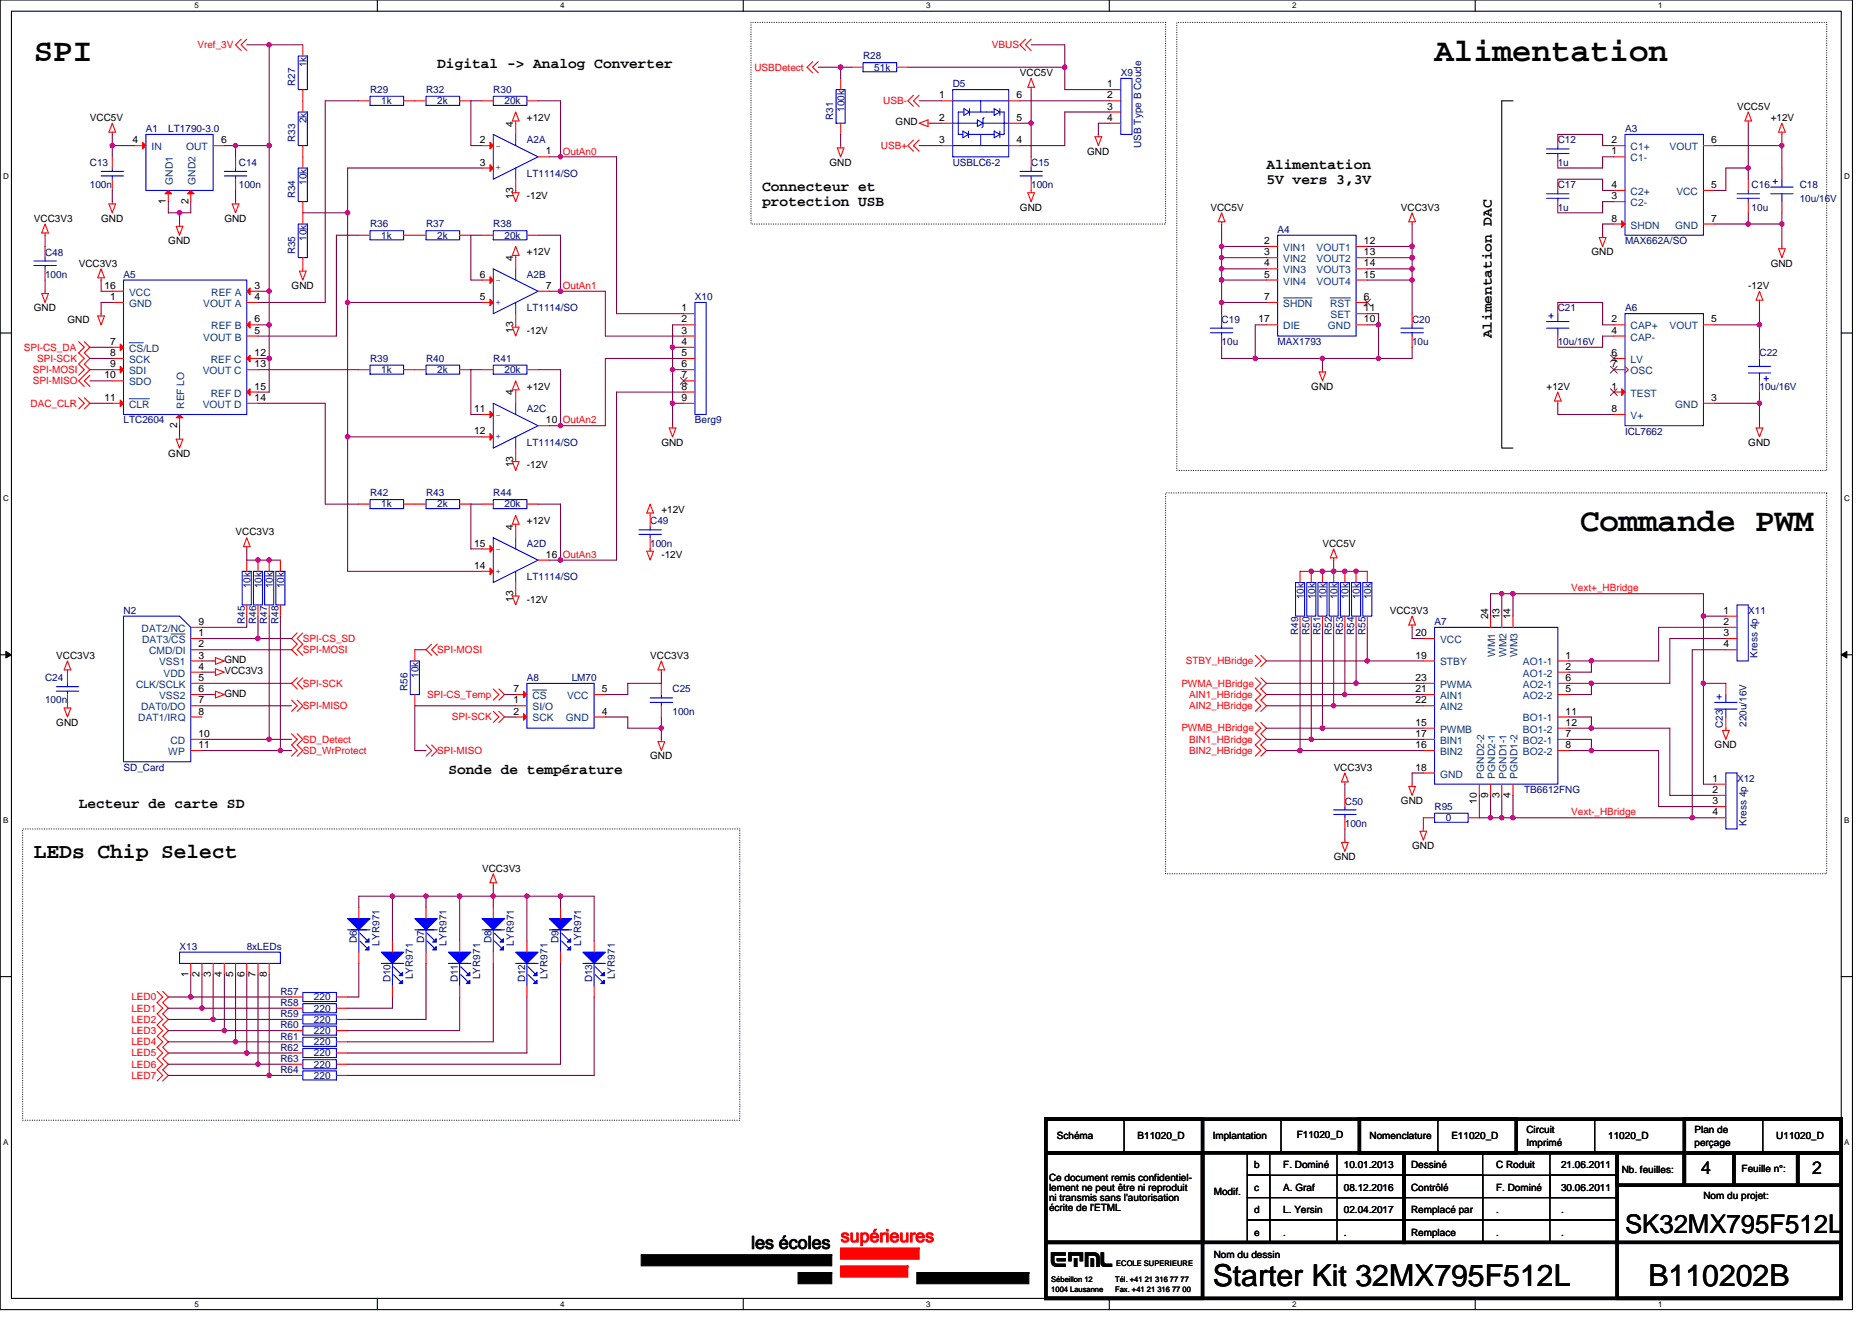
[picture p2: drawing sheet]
<svg xmlns="http://www.w3.org/2000/svg" width="297mm" height="210mm" viewBox="0 0 297 210" stroke-linecap="round" stroke-linejoin="round" font-family="sans-serif">
<defs><g id="words">
<g font-size="5.1">
<text x="5.4" y="9.7">SPI</text>
<text x="227.6" y="9.7">Alimentation</text>
<text x="250.7" y="84.3">Commande PWM</text>
</g>
<g font-size="4.8">
<text x="192.4" y="204.2">Starter Kit 32MX795F512L</text>
<text x="261.6" y="204.2">B110202B</text>
</g>
<text font-size="4.1" x="257.8" y="195.7">SK32MX795F512L</text>
<text font-size="3.4" x="5.4" y="136.1">LEDs Chip Select</text>
<g font-size="2.8">
<text x="269.9" y="186.4">4</text>
<text x="287.5" y="186.4">2</text>
<text x="119.2" y="198.2">les écoles</text>
</g>
<text font-size="2.8" fill="#f00" x="133.4" y="197.1">supérieures</text>
<text font-size="2.6" x="166.8" y="201">ETML</text>
<g font-size="2.3">
<text x="69.4" y="10.8">Digital -&gt; Analog Converter</text>
<text x="201" y="26.8">Alimentation</text>
<text x="201" y="29.1">5V vers 3,3V</text>
<text x="120.9" y="30.4">Connecteur et</text>
<text x="120.9" y="32.7">protection USB</text>
<text x="236.7" y="53.7" transform="rotate(-90 236.7 53.7)">Alimentation DAC</text>
<text x="71.2" y="122.8">Sonde de température</text>
<text x="12.5" y="128.2">Lecteur de carte SD</text>
</g>
<g font-size="1.6" fill="#f00">
<text x="31.3" y="7.6">Vref_3V</text>
<text x="119.7" y="11.2">USBDetect</text>
<text x="157.4" y="7.6">VBUS</text>
<text x="140.1" y="16.5">USB-</text>
<text x="139.8" y="23.6">USB+</text>
<text x="89.3" y="24.5">OutAn0</text>
<text x="89.3" y="45.9">OutAn1</text>
<text x="3.8" y="55.6">SPI-CS_DA</text>
<text x="5.2" y="59.2">SPI-MOSI</text>
<text x="5.9" y="57.4">SPI-SCK</text>
<text x="4.8" y="64.5">DAC_CLR</text>
<text x="5.2" y="61">SPI-MISO</text>
<text x="89.3" y="67.2">OutAn2</text>
<text x="89.3" y="88.5">OutAn3</text>
<text x="249.3" y="93.8">Vext+_HBridge</text>
<text x="48" y="101.9">SPI-CS_SD</text>
<text x="48" y="103.7">SPI-MOSI</text>
<text x="69.4" y="103.7">SPI-MOSI</text>
<text x="188.1" y="105.4">STBY_HBridge</text>
<text x="48" y="112.5">SPI-MISO</text>
<text x="48" y="109">SPI-SCK</text>
<text x="67.8" y="110.8">SPI-CS_Temp</text>
<text x="187.4" y="109">PWMA_HBridge</text>
<text x="188.7" y="110.8">AIN1_HBridge</text>
<text x="188.7" y="112.5">AIN2_HBridge</text>
<text x="48" y="117.9">SD_Detect</text>
<text x="48" y="119.7">SD_WrProtect</text>
<text x="69.4" y="119.7">SPI-MISO</text>
<text x="71.7" y="114.3">SPI-SCK</text>
<text x="187.4" y="116.1">PWMB_HBridge</text>
<text x="188.7" y="117.9">BIN1_HBridge</text>
<text x="188.7" y="119.7">BIN2_HBridge</text>
<text x="249.3" y="129.3">Vext-_HBridge</text>
<text x="20.8" y="158.8">LED0</text>
<text x="20.8" y="160.5">LED1</text>
<text x="20.8" y="162.3">LED2</text>
<text x="20.8" y="164.1">LED3</text>
<text x="20.8" y="165.9">LED4</text>
<text x="20.8" y="167.7">LED5</text>
<text x="20.8" y="169.4">LED6</text>
<text x="20.8" y="171.2">LED7</text>
</g>
<g font-size="1.6" fill="#000080">
<text x="48.6" y="10.7" transform="rotate(-90 48.6 10.7)">1k</text>
<text x="136.9" y="9.4">R28</text>
<text x="138.7" y="11.2">51k</text>
<text x="46.9" y="13.7" transform="rotate(-90 46.9 13.7)">R27</text>
<text x="58.7" y="14.8">R29</text>
<text x="60.5" y="16.5">1k</text>
<text x="67.6" y="14.8">R32</text>
<text x="69.4" y="16.5">2k</text>
<text x="78.3" y="14.8">R30</text>
<text x="80" y="16.5">20k</text>
<text x="134" y="17.8" transform="rotate(-90 134 17.8)">100k</text>
<text x="151.2" y="13.9">D5</text>
<text x="177.8" y="12.1">X9</text>
<text x="23.2" y="21">A1</text>
<text x="26.7" y="21">LT1790-3.0</text>
<text x="46.9" y="22.6" transform="rotate(-90 46.9 22.6)">R33</text>
<text x="48.6" y="19.6" transform="rotate(-90 48.6 19.6)">2k</text>
<text x="83.6" y="22.8">A2A</text>
<text x="132.2" y="19" transform="rotate(-90 132.2 19)">R31</text>
<text x="181.1" y="23.5" transform="rotate(-90 181.1 23.5)">USB Type B Coude</text>
<text x="247.2" y="22.8">C12</text>
<text x="257.8" y="21">A3</text>
<text x="14.3" y="26.3">C13</text>
<text x="14.3" y="29.9">100n</text>
<text x="37.9" y="26.3">C14</text>
<text x="37.9" y="29.9">100n</text>
<text x="48.6" y="29.3" transform="rotate(-90 48.6 29.3)">10k</text>
<text x="83.6" y="28.1">LT1114/SO</text>
<text x="151.2" y="26.3">USBLC6-2</text>
<text x="163.6" y="26.3">C15</text>
<text x="163.6" y="29.9">100n</text>
<text x="247.2" y="26.3">1u</text>
<text x="247.2" y="29.9">C17</text>
<text x="277.9" y="29.9">C16</text>
<text x="285.6" y="29.9">C18</text>
<text x="46.9" y="31.5" transform="rotate(-90 46.9 31.5)">R34</text>
<text x="247.2" y="33.4">1u</text>
<text x="277.9" y="33.4">10u</text>
<text x="285.6" y="32">10u/16V</text>
<text x="7.2" y="40.7">C48</text>
<text x="46.9" y="40.4" transform="rotate(-90 46.9 40.4)">R35</text>
<text x="48.6" y="38.2" transform="rotate(-90 48.6 38.2)">10k</text>
<text x="58.7" y="36.1">R36</text>
<text x="60.5" y="37.9">1k</text>
<text x="67.6" y="36.1">R37</text>
<text x="69.4" y="37.9">2k</text>
<text x="78.3" y="36.1">R38</text>
<text x="80" y="37.9">20k</text>
<text x="202.7" y="37">A4</text>
<text x="257.8" y="38.8">MAX662A/SO</text>
<text x="7.2" y="44.1">100n</text>
<text x="19.6" y="44.1">A5</text>
<text x="83.6" y="44.1">A2B</text>
<text x="110.3" y="47.6">X10</text>
<text x="83.6" y="49.4">LT1114/SO</text>
<text x="193.8" y="51.2">C19</text>
<text x="224.1" y="51.2">C20</text>
<text x="247.2" y="49.4">C21</text>
<text x="257.8" y="49.4">A6</text>
<text x="58.7" y="57.4">R39</text>
<text x="60.5" y="59.2">1k</text>
<text x="67.6" y="57.4">R40</text>
<text x="69.4" y="59.2">2k</text>
<text x="78.3" y="57.4">R41</text>
<text x="80" y="59.2">20k</text>
<text x="193.8" y="54.8">10u</text>
<text x="202.7" y="54.8">MAX1793</text>
<text x="224.1" y="54.8">10u</text>
<text x="247.2" y="54.8">10u/16V</text>
<text x="279.2" y="56.5">C22</text>
<text x="83.6" y="65.4">A2C</text>
<text x="279.2" y="61.9">10u/16V</text>
<text x="19.6" y="67.2">LTC2604</text>
<text x="83.6" y="70.8">LT1114/SO</text>
<text x="110.3" y="67.2">Berg9</text>
<text x="257.8" y="69">ICL7662</text>
<text x="58.7" y="78.8">R42</text>
<text x="60.5" y="80.5">1k</text>
<text x="67.6" y="78.8">R43</text>
<text x="69.4" y="80.5">2k</text>
<text x="78.3" y="78.8">R44</text>
<text x="80" y="80.5">20k</text>
<text x="103.2" y="83.2">C49</text>
<text x="83.6" y="86.8">A2D</text>
<text x="103.2" y="86.8">100n</text>
<text x="39.7" y="93.3" transform="rotate(-90 39.7 93.3)">10k</text>
<text x="41.5" y="93.3" transform="rotate(-90 41.5 93.3)">10k</text>
<text x="43.3" y="93.3" transform="rotate(-90 43.3 93.3)">10k</text>
<text x="45.1" y="93.3" transform="rotate(-90 45.1 93.3)">10k</text>
<text x="83.6" y="92.1">LT1114/SO</text>
<text x="206.9" y="95.1" transform="rotate(-90 206.9 95.1)">10k</text>
<text x="208.7" y="95.1" transform="rotate(-90 208.7 95.1)">10k</text>
<text x="210.4" y="95.1" transform="rotate(-90 210.4 95.1)">10k</text>
<text x="212.2" y="95.1" transform="rotate(-90 212.2 95.1)">10k</text>
<text x="214" y="95.1" transform="rotate(-90 214 95.1)">10k</text>
<text x="215.8" y="95.1" transform="rotate(-90 215.8 95.1)">10k</text>
<text x="217.5" y="95.1" transform="rotate(-90 217.5 95.1)">10k</text>
<text x="19.6" y="97.4">N2</text>
<text x="38.9" y="99" transform="rotate(-90 38.9 99)">R45</text>
<text x="40.6" y="99" transform="rotate(-90 40.6 99)">R46</text>
<text x="42.4" y="99" transform="rotate(-90 42.4 99)">R47</text>
<text x="44.2" y="99" transform="rotate(-90 44.2 99)">R48</text>
<text x="206" y="100.8" transform="rotate(-90 206 100.8)">R49</text>
<text x="207.8" y="100.8" transform="rotate(-90 207.8 100.8)">R50</text>
<text x="209.5" y="100.8" transform="rotate(-90 209.5 100.8)">R51</text>
<text x="211.3" y="100.8" transform="rotate(-90 211.3 100.8)">R52</text>
<text x="213.1" y="100.8" transform="rotate(-90 213.1 100.8)">R53</text>
<text x="214.9" y="100.8" transform="rotate(-90 214.9 100.8)">R54</text>
<text x="216.7" y="100.8" transform="rotate(-90 216.7 100.8)">R55</text>
<text x="227.6" y="99.2">A7</text>
<text x="277.4" y="97.4">X11</text>
<text x="66.4" y="107.6" transform="rotate(-90 66.4 107.6)">10k</text>
<text x="278.9" y="104.4" transform="rotate(-90 278.9 104.4)">Kress 4p</text>
<text x="7.2" y="108.1">C24</text>
<text x="7.2" y="111.7">100n</text>
<text x="64.6" y="109.7" transform="rotate(-90 64.6 109.7)">R56</text>
<text x="83.6" y="108.1">A8</text>
<text x="90.7" y="108.1">LM70</text>
<text x="106.7" y="109.9">C25</text>
<text x="106.7" y="113.4">100n</text>
<text x="273.4" y="115.6" transform="rotate(-90 273.4 115.6)">C23</text>
<text x="277.1" y="115.4" transform="rotate(-90 277.1 115.4)">220u/16V</text>
<text x="19.6" y="122.3">SD_Card</text>
<text x="241.8" y="125.9">TB6612FNG</text>
<text x="275.6" y="124.1">X12</text>
<text x="213.4" y="127.8">C50</text>
<text x="213.4" y="131.2">100n</text>
<text x="227.6" y="128.5">R95</text>
<text x="229.4" y="130.3">0</text>
<text x="277.1" y="131" transform="rotate(-90 277.1 131)">Kress 4p</text>
<text x="56.6" y="149.7" transform="rotate(-90 56.6 149.7)">D6</text>
<text x="67.3" y="149.7" transform="rotate(-90 67.3 149.7)">D7</text>
<text x="78" y="149.7" transform="rotate(-90 78 149.7)">D8</text>
<text x="88.6" y="149.7" transform="rotate(-90 88.6 149.7)">D9</text>
<text x="28.5" y="150.8">X13</text>
<text x="39.2" y="150.8">8xLEDs</text>
<text x="60.2" y="150.1" transform="rotate(-90 60.2 150.1)">LYR971</text>
<text x="62" y="155.9" transform="rotate(-90 62 155.9)">D10</text>
<text x="65.5" y="155.4" transform="rotate(-90 65.5 155.4)">LYR971</text>
<text x="70.9" y="150.1" transform="rotate(-90 70.9 150.1)">LYR971</text>
<text x="72.6" y="155.9" transform="rotate(-90 72.6 155.9)">D11</text>
<text x="76.2" y="155.4" transform="rotate(-90 76.2 155.4)">LYR971</text>
<text x="81.5" y="150.1" transform="rotate(-90 81.5 150.1)">LYR971</text>
<text x="83.3" y="155.9" transform="rotate(-90 83.3 155.9)">D12</text>
<text x="86.9" y="155.4" transform="rotate(-90 86.9 155.4)">LYR971</text>
<text x="92.2" y="150.1" transform="rotate(-90 92.2 150.1)">LYR971</text>
<text x="94" y="155.9" transform="rotate(-90 94 155.9)">D13</text>
<text x="97.5" y="155.4" transform="rotate(-90 97.5 155.4)">LYR971</text>
<text x="44.5" y="161.4">R59</text>
<text x="44.5" y="157.9">R57</text>
<text x="44.5" y="159.7">R58</text>
<text x="49.8" y="158.8">220</text>
<text x="49.8" y="160.5">220</text>
<text x="44.5" y="165">R61</text>
<text x="44.5" y="163.2">R60</text>
<text x="44.5" y="166.8">R62</text>
<text x="49.8" y="165.9">220</text>
<text x="49.8" y="162.3">220</text>
<text x="49.8" y="164.1">220</text>
<text x="49.8" y="167.7">220</text>
<text x="44.5" y="170.3">R64</text>
<text x="44.5" y="168.6">R63</text>
<text x="49.8" y="171.2">220</text>
<text x="49.8" y="169.4">220</text>
</g>
<g font-size="1.6">
<text x="149" y="15.6">1</text>
<text x="161.3" y="15.6">6</text>
<text x="161.8" y="12.1">VCC5V</text>
<text x="175.7" y="13.8">1</text>
<text x="175.7" y="15.6">2</text>
<text x="175.7" y="17.4">3</text>
<text x="275.6" y="17.4">VCC5V</text>
<text x="14.3" y="19.2">VCC5V</text>
<text x="21" y="22.7">4</text>
<text x="35.1" y="22.7">6</text>
<text x="76.1" y="22.7">2</text>
<text x="81.4" y="20.1" transform="rotate(-90 81.4 20.1)">4</text>
<text x="83.6" y="19.2">+12V</text>
<text x="142.1" y="19.9">GND</text>
<text x="149" y="19.2">2</text>
<text x="149" y="22.7">3</text>
<text x="161.3" y="22.7">4</text>
<text x="161.3" y="19.2">5</text>
<text x="175.7" y="19.2">4</text>
<text x="255.7" y="22.7">2</text>
<text x="271.5" y="22.7">6</text>
<text x="281" y="19.2">+12V</text>
<text x="76.1" y="26.3">3</text>
<text x="86.6" y="24.5">1</text>
<text x="131.6" y="26.3">GND</text>
<text x="172.5" y="24.5">GND</text>
<text x="255.7" y="24.5">1</text>
<text x="255.7" y="29.8">4</text>
<text x="271.5" y="29.8">5</text>
<text x="5.4" y="35.2">VCC3V3</text>
<text x="16" y="35.2">GND</text>
<text x="26.3" y="32.4" transform="rotate(-90 26.3 32.4)">1</text>
<text x="29.9" y="32.4" transform="rotate(-90 29.9 32.4)">2</text>
<text x="35.6" y="35.2">GND</text>
<text x="81.4" y="31.5" transform="rotate(-90 81.4 31.5)">13</text>
<text x="83.6" y="31.6">-12V</text>
<text x="161.8" y="33.4">GND</text>
<text x="192.1" y="33.4">VCC5V</text>
<text x="222.3" y="33.4">VCC3V3</text>
<text x="255.7" y="35.2">8</text>
<text x="255.7" y="31.6">3</text>
<text x="271.5" y="35.2">7</text>
<text x="26.7" y="38.8">GND</text>
<text x="81.4" y="41.4" transform="rotate(-90 81.4 41.4)">4</text>
<text x="83.6" y="40.5">+12V</text>
<text x="200.6" y="38.7">2</text>
<text x="200.6" y="40.5">3</text>
<text x="216.4" y="38.7">12</text>
<text x="216.4" y="40.5">13</text>
<text x="252.5" y="40.5">GND</text>
<text x="12.5" y="42.3">VCC3V3</text>
<text x="16.6" y="45.8">16</text>
<text x="17.5" y="47.6">1</text>
<text x="40.4" y="45.8">3</text>
<text x="40.4" y="47.6">4</text>
<text x="46.3" y="45.9">GND</text>
<text x="76.1" y="47.6">5</text>
<text x="76.1" y="44.1">6</text>
<text x="86.6" y="45.8">7</text>
<text x="200.6" y="42.3">4</text>
<text x="200.6" y="44.1">5</text>
<text x="200.6" y="47.6">7</text>
<text x="216.4" y="47.6">6</text>
<text x="216.4" y="42.3">14</text>
<text x="216.4" y="44.1">15</text>
<text x="277.4" y="45.9">-12V</text>
<text x="281" y="42.3">GND</text>
<text x="5.4" y="49.4">GND</text>
<text x="10.7" y="51.2">GND</text>
<text x="40.4" y="51.2">6</text>
<text x="40.4" y="53">5</text>
<text x="81.4" y="52.9" transform="rotate(-90 81.4 52.9)">13</text>
<text x="83.6" y="53">-12V</text>
<text x="108.1" y="49.4">1</text>
<text x="108.1" y="51.2">2</text>
<text x="108.1" y="53">3</text>
<text x="199.7" y="51.2">17</text>
<text x="216.4" y="51.2">10</text>
<text x="216.4" y="49.4">11</text>
<text x="255.7" y="51.2">2</text>
<text x="255.7" y="53">4</text>
<text x="271.5" y="51.2">5</text>
<text x="17.5" y="54.7">7</text>
<text x="17.5" y="56.5">8</text>
<text x="17.5" y="58.3">9</text>
<text x="40.4" y="58.3">13</text>
<text x="40.4" y="56.5">12</text>
<text x="108.1" y="54.7">4</text>
<text x="108.1" y="56.5">5</text>
<text x="108.1" y="58.3">6</text>
<text x="255.7" y="56.5">6</text>
<text x="255.7" y="58.3">7</text>
<text x="16.6" y="60.1">10</text>
<text x="16.6" y="63.6">11</text>
<text x="40.4" y="63.6">14</text>
<text x="40.4" y="61.8">15</text>
<text x="75.2" y="65.4">11</text>
<text x="81.4" y="62.8" transform="rotate(-90 81.4 62.8)">4</text>
<text x="83.6" y="61.9">+12V</text>
<text x="108.1" y="60.1">7</text>
<text x="108.1" y="61.8">8</text>
<text x="108.1" y="63.6">9</text>
<text x="208.1" y="61.9">GND</text>
<text x="245.4" y="61.9">+12V</text>
<text x="255.7" y="65.4">8</text>
<text x="255.7" y="61.8">1</text>
<text x="271.5" y="63.6">3</text>
<text x="28.1" y="67.9" transform="rotate(-90 28.1 67.9)">2</text>
<text x="75.2" y="69">12</text>
<text x="86.6" y="67.2">10</text>
<text x="104.9" y="70.8">GND</text>
<text x="277.4" y="70.8">GND</text>
<text x="26.7" y="72.5">GND</text>
<text x="81.4" y="74.2" transform="rotate(-90 81.4 74.2)">13</text>
<text x="83.6" y="74.3">-12V</text>
<text x="83.6" y="83.2">+12V</text>
<text x="104.9" y="81.4">+12V</text>
<text x="37.4" y="85">VCC3V3</text>
<text x="75.2" y="86.7">15</text>
<text x="81.4" y="84.1" transform="rotate(-90 81.4 84.1)">4</text>
<text x="86.6" y="88.5">16</text>
<text x="104.9" y="88.5">-12V</text>
<text x="209.8" y="86.8">VCC5V</text>
<text x="75.2" y="90.3">14</text>
<text x="81.4" y="95.5" transform="rotate(-90 81.4 95.5)">13</text>
<text x="83.6" y="95.7">-12V</text>
<text x="31.5" y="101">1</text>
<text x="31.5" y="99.2">9</text>
<text x="220.5" y="97.4">VCC3V3</text>
<text x="224.6" y="101">20</text>
<text x="236.1" y="98.3" transform="rotate(-90 236.1 98.3)">24</text>
<text x="237.9" y="98.3" transform="rotate(-90 237.9 98.3)">13</text>
<text x="239.7" y="98.3" transform="rotate(-90 239.7 98.3)">14</text>
<text x="273.5" y="97.4">1</text>
<text x="273.5" y="99.2">2</text>
<text x="273.5" y="101">3</text>
<text x="8.9" y="104.5">VCC3V3</text>
<text x="31.5" y="102.7">2</text>
<text x="31.5" y="104.5">3</text>
<text x="31.5" y="106.3">4</text>
<text x="35.6" y="107">VCC3V3</text>
<text x="35.6" y="105.3">GND</text>
<text x="103.2" y="104.5">VCC3V3</text>
<text x="224.6" y="104.5">19</text>
<text x="248.4" y="104.5">1</text>
<text x="248.4" y="106.3">2</text>
<text x="273.5" y="102.7">4</text>
<text x="31.5" y="111.6">7</text>
<text x="31.5" y="109.9">6</text>
<text x="31.5" y="113.4">8</text>
<text x="31.5" y="108.1">5</text>
<text x="35.6" y="110.6">GND</text>
<text x="81.5" y="111.6">1</text>
<text x="81.5" y="113.4">2</text>
<text x="81.5" y="109.9">7</text>
<text x="95.5" y="113.4">4</text>
<text x="95.5" y="109.9">5</text>
<text x="224.6" y="109.9">21</text>
<text x="224.6" y="111.6">22</text>
<text x="224.6" y="108.1">23</text>
<text x="248.4" y="109.9">5</text>
<text x="248.4" y="108.1">6</text>
<text x="248.4" y="113.4">11</text>
<text x="8.9" y="115.2">GND</text>
<text x="31.5" y="117">10</text>
<text x="31.5" y="118.7">11</text>
<text x="224.6" y="115.2">15</text>
<text x="224.6" y="118.7">16</text>
<text x="224.6" y="117">17</text>
<text x="248.4" y="117">7</text>
<text x="248.4" y="115.2">12</text>
<text x="248.4" y="118.7">8</text>
<text x="272.1" y="118.8">GND</text>
<text x="103.2" y="120.5">GND</text>
<text x="211.6" y="122.3">VCC3V3</text>
<text x="224.6" y="122.3">18</text>
<text x="271.7" y="124.1">1</text>
<text x="271.7" y="125.9">2</text>
<text x="222.3" y="127.7">GND</text>
<text x="234.4" y="127.5" transform="rotate(-90 234.4 127.5)">10</text>
<text x="236.1" y="126.6" transform="rotate(-90 236.1 126.6)">9</text>
<text x="237.9" y="126.6" transform="rotate(-90 237.9 126.6)">3</text>
<text x="239.7" y="126.6" transform="rotate(-90 239.7 126.6)">4</text>
<text x="271.7" y="127.6">3</text>
<text x="271.7" y="129.4">4</text>
<text x="211.6" y="136.5">GND</text>
<text x="224.1" y="134.8">GND</text>
<text x="76.5" y="138.3">VCC3V3</text>
<text x="29.9" y="155.1" transform="rotate(-90 29.9 155.1)">1</text>
<text x="31.7" y="155.1" transform="rotate(-90 31.7 155.1)">2</text>
<text x="33.4" y="155.1" transform="rotate(-90 33.4 155.1)">3</text>
<text x="35.2" y="155.1" transform="rotate(-90 35.2 155.1)">4</text>
<text x="37" y="155.1" transform="rotate(-90 37 155.1)">5</text>
<text x="38.8" y="155.1" transform="rotate(-90 38.8 155.1)">6</text>
<text x="40.6" y="155.1" transform="rotate(-90 40.6 155.1)">7</text>
<text x="42.3" y="155.1" transform="rotate(-90 42.3 155.1)">8</text>
<text x="242.2" y="179.7">Circuit</text>
<text x="268.9" y="179.7">Plan de</text>
<text x="167.7" y="180.8">Schéma</text>
<text x="180.5" y="180.8">B11020_D</text>
<text x="192.4" y="180.8">Implantation</text>
<text x="199" y="185.4">b</text>
<text x="203.6" y="185.4">F. Dominé</text>
<text x="205.8" y="180.6">F11020_D</text>
<text x="213.2" y="185.4">10.01.2013</text>
<text x="217.3" y="180.8">Nomenclature</text>
<text x="223.9" y="185.4">Dessiné</text>
<text x="230.3" y="180.8">E11020_D</text>
<text x="237.4" y="185.4">C Roduit</text>
<text x="242.2" y="181.9">Imprimé</text>
<text x="247.7" y="185.4">21.06.2011</text>
<text x="255.2" y="180.8">11020_D</text>
<text x="268.9" y="181.9">perçage</text>
<text x="276.3" y="186">Feuille n°:</text>
<text x="281.9" y="180.8">U11020_D</text>
<text x="166.5" y="187.4">Ce document remis confidentiel-</text>
<text x="166.5" y="189">lement ne peut être ni reproduit</text>
<text x="166.5" y="190.6">ni transmis sans l'autorisation</text>
<text x="192.6" y="189.7">Modif.</text>
<text x="199" y="189">c</text>
<text x="203.6" y="189">A. Graf</text>
<text x="213.2" y="189">08.12.2016</text>
<text x="223.9" y="189">Contrôlé</text>
<text x="237.4" y="189">F. Dominé</text>
<text x="247.7" y="189">30.06.2011</text>
<text x="257.3" y="186.2">Nb. feuilles:</text>
<text x="270.3" y="190.2">Nom du projet:</text>
<text x="166.5" y="192.3">écrite de l'ETML</text>
<text x="199" y="196.1">e</text>
<text x="199" y="192.6">d</text>
<text x="203.6" y="192.6">L. Yersin</text>
<text x="203.6" y="196.1">.</text>
<text x="213.2" y="192.6">02.04.2017</text>
<text x="213.2" y="196.1">.</text>
<text x="223.9" y="196.1">Remplace</text>
<text x="223.9" y="192.6">Remplacé par</text>
<text x="237.4" y="192.6">.</text>
<text x="237.4" y="196.1">.</text>
<text x="247.7" y="192.6">.</text>
<text x="247.7" y="196.1">.</text>
<text x="192.6" y="199.7">Nom du dessin</text>
</g>
<g font-size="1.6" fill="#004080">
<text x="24" y="23.8">IN</text>
<text x="29.5" y="23.8">OUT</text>
<text x="258.7" y="23.8">C1+</text>
<text x="264.9" y="23.8">VOUT</text>
<text x="27.4" y="29.3" transform="rotate(-90 27.4 29.3)">GND1</text>
<text x="31" y="29.3" transform="rotate(-90 31 29.3)">GND2</text>
<text x="258.7" y="25.6">C1-</text>
<text x="258.7" y="30.9">C2+</text>
<text x="258.7" y="32.7">C2-</text>
<text x="266" y="30.9">VCC</text>
<text x="203.6" y="39.8">VIN1</text>
<text x="203.6" y="41.6">VIN2</text>
<text x="208.9" y="39.8">VOUT1</text>
<text x="208.9" y="41.6">VOUT2</text>
<text x="258.7" y="36.3">SHDN</text>
<text x="265.8" y="36.3">GND</text>
<text x="20.5" y="46.9">VCC</text>
<text x="33.5" y="46.9">REF A</text>
<text x="203.6" y="43.4">VIN3</text>
<text x="203.6" y="45.2">VIN4</text>
<text x="208.9" y="43.4">VOUT3</text>
<text x="208.9" y="45.2">VOUT4</text>
<text x="20.5" y="48.7">GND</text>
<text x="32.3" y="48.7">VOUT A</text>
<text x="33.5" y="52.3">REF B</text>
<text x="203.6" y="48.7">SHDN</text>
<text x="203.6" y="52.3">DIE</text>
<text x="210.7" y="52.3">GND</text>
<text x="211" y="48.7">RST</text>
<text x="211.1" y="50.5">SET</text>
<text x="258.7" y="52.3">CAP+</text>
<text x="264.9" y="52.3">VOUT</text>
<text x="20.5" y="57.6">SCK</text>
<text x="20.5" y="59.4">SDI</text>
<text x="20.5" y="55.8">CS/LD</text>
<text x="32.2" y="59.4">VOUT C</text>
<text x="32.3" y="54.1">VOUT B</text>
<text x="33.4" y="57.6">REF C</text>
<text x="258.7" y="54.1">CAP-</text>
<text x="258.7" y="57.6">LV</text>
<text x="258.7" y="59.4">OSC</text>
<text x="20.5" y="61.2">SDO</text>
<text x="20.5" y="64.7">CLR</text>
<text x="29.2" y="64.9" transform="rotate(-90 29.2 64.9)">REF LO</text>
<text x="32.2" y="64.7">VOUT D</text>
<text x="33.4" y="62.9">REF D</text>
<text x="258.7" y="62.9">TEST</text>
<text x="265.8" y="64.7">GND</text>
<text x="258.7" y="66.5">V+</text>
<text x="22.5" y="100.3">DAT2/NC</text>
<text x="22.6" y="102.1">DAT3/CS</text>
<text x="23.7" y="103.8">CMD/DI</text>
<text x="25.2" y="105.6">VSS1</text>
<text x="26" y="107.4">VDD</text>
<text x="228.5" y="105.6">STBY</text>
<text x="228.5" y="102.1">VCC</text>
<text x="237.3" y="104.3" transform="rotate(-90 237.3 104.3)">WM1</text>
<text x="239" y="104.3" transform="rotate(-90 239 104.3)">WM2</text>
<text x="240.8" y="104.3" transform="rotate(-90 240.8 104.3)">WM3</text>
<text x="241.7" y="105.6">AO1-1</text>
<text x="241.7" y="107.4">AO1-2</text>
<text x="21.6" y="109.2">CLK/SCLK</text>
<text x="22.4" y="112.7">DAT0/DO</text>
<text x="25.2" y="111">VSS2</text>
<text x="84.5" y="111">CS</text>
<text x="84.5" y="112.7">SI/O</text>
<text x="90" y="111">VCC</text>
<text x="228.5" y="111">AIN1</text>
<text x="228.5" y="112.7">AIN2</text>
<text x="228.5" y="109.2">PWMA</text>
<text x="241.7" y="111">AO2-2</text>
<text x="241.7" y="109.2">AO2-1</text>
<text x="21.9" y="114.5">DAT1/IRQ</text>
<text x="26.7" y="119.8">WP</text>
<text x="27" y="118.1">CD</text>
<text x="84.5" y="114.5">SCK</text>
<text x="89.8" y="114.5">GND</text>
<text x="228.5" y="116.3">PWMB</text>
<text x="228.5" y="119.8">BIN2</text>
<text x="228.5" y="118.1">BIN1</text>
<text x="241.7" y="118.1">BO2-1</text>
<text x="241.7" y="116.3">BO1-2</text>
<text x="241.7" y="114.5">BO1-1</text>
<text x="241.7" y="119.8">BO2-2</text>
<text x="228.5" y="123.4">GND</text>
<text x="235.5" y="123.6" transform="rotate(-90 235.5 123.6)">PGND2-2</text>
<text x="237.3" y="123.6" transform="rotate(-90 237.3 123.6)">PGND2-1</text>
<text x="239" y="123.6" transform="rotate(-90 239 123.6)">PGND1-1</text>
<text x="240.8" y="123.6" transform="rotate(-90 240.8 123.6)">PGND1-2</text>
</g>
<g font-size="1.6" fill="#00f">
<text x="78.6" y="23.6">-</text>
<text x="78.6" y="27">+</text>
<text x="78.6" y="45">-</text>
<text x="78.6" y="48.4">+</text>
<text x="78.6" y="66.3">-</text>
<text x="78.6" y="69.7">+</text>
<text x="78.6" y="87.7">-</text>
<text x="78.6" y="91">+</text>
</g>
<g font-size="1.3">
<text x="30.8" y="1.3">5</text>
<text x="88.9" y="1.3">4</text>
<text x="147" y="1.3">3</text>
<text x="205" y="1.3">2</text>
<text x="263.1" y="1.3">1</text>
<text x=".5" y="28.4">D</text>
<text x="292.6" y="28.4">D</text>
<text x=".5" y="79.5">C</text>
<text x="292.6" y="79.5">C</text>
<text x=".5" y="130.6">B</text>
<text x="292.6" y="130.6">B</text>
<text x=".5" y="181.7">A</text>
<text x="292.6" y="181.7">A</text>
<text x="30.8" y="207.4">5</text>
<text x="88.9" y="207.4">4</text>
<text x="147" y="207.4">3</text>
<text x="205" y="207.4">2</text>
<text x="263.1" y="207.4">1</text>
</g>
<g font-size="1.2">
<text x="166.8" y="203.5">Sébeillon 12</text>
<text x="176.9" y="203.5">Tél. +41 21 316 77 77</text>
<text x="177.1" y="201">ECOLE SUPERIEURE</text>
<text x="166.8" y="205.1">1004 Lausanne</text>
<text x="176.9" y="205.1">Fax. +41 21 316 77 00</text>
</g>
</g></defs>
<path d="M0 0h293.9v207.9h-293.9zM1.8 1.8h290.4v204.3h-290.4z" fill="none" stroke="#000" stroke-width=".17"/>
<g fill="#fff">
<path d="M30.8 .2h.7v1.4h-.7z"/>
<path d="M30.8 206.3h.7v1.4h-.7z"/>
</g>
<path d="M59.9 0v1.8M59.9 206.1v1.8" fill="none" stroke="#000" stroke-width=".17"/>
<g fill="#fff">
<path d="M88.9 .2h.7v1.4h-.7z"/>
<path d="M88.9 206.3h.7v1.4h-.7z"/>
</g>
<path d="M117.9 0v1.8M117.9 206.1v1.8" fill="none" stroke="#000" stroke-width=".17"/>
<g fill="#fff">
<path d="M147 .2h.7v1.4h-.7z"/>
<path d="M147 206.3h.7v1.4h-.7z"/>
</g>
<path d="M176 0v1.8M176 206.1v1.8" fill="none" stroke="#000" stroke-width=".17"/>
<g fill="#fff">
<path d="M205 .2h.7v1.4h-.7z"/>
<path d="M205 206.3h.7v1.4h-.7z"/>
</g>
<path d="M234.1 0v1.8M234.1 206.1v1.8" fill="none" stroke="#000" stroke-width=".17"/>
<g fill="#fff">
<path d="M263.1 .2h.7v1.4h-.7z"/>
<path d="M263.1 206.3h.7v1.4h-.7z"/>
<path d="M.5 27.3h.9v1.4h-.9z"/>
<path d="M292.6 27.3h.9v1.4h-.9z"/>
<path d="M.5 78.4h.9v1.4h-.9z"/>
<path d="M292.6 78.4h.9v1.4h-.9z"/>
</g>
<path d="M0 52.9h1.8M292.2 52.9h1.7" fill="none" stroke="#000" stroke-width=".17"/>
<g fill="#fff">
<path d="M.5 129.5h.8v1.4h-.8z"/>
<path d="M292.6 129.5h.9v1.4h-.9z"/>
</g>
<path d="M0 103.9h1.8M292.2 103.9h1.7" fill="none" stroke="#000" stroke-width=".17"/>
<path d="M.9 103.4l.9 .5-.9 .5zM292.2 103.9l.8-.5v1z" fill="#000" stroke="#000" stroke-width=".16"/>
<g fill="#fff">
<path d="M.5 180.5h.8v1.4h-.8z"/>
<path d="M292.6 180.5h.9v1.4h-.9z"/>
</g>
<g fill="none" stroke="#000" stroke-width=".17">
<path d="M240.1 16h-1.8v55.1h1.8M0 155h1.8M292.2 155h1.7M165.9 177.6h12.5v5.4h-12.5zM190.8 177.6h12.5v5.4h-12.5zM215.7 177.6h12.5v5.4h-12.5zM240.6 177.6h12.4v5.4h-12.4zM267.3 177.6h12.4v5.4h-12.4zM190.8 183h7.1v14.2h-7.1zM197.9 193.6h3.6v3.6h-3.6zM197.9 190.1h3.6v3.5h-3.6zM197.9 186.5h3.6v3.6h-3.6z"/>
<path d="M197.9 183h3.6v3.5h-3.6zM201.5 186.5h21.3v3.6h-21.3zM201.5 190.1h21.3v3.5h-21.3zM201.5 193.6h21.3v3.6h-21.3zM212.1 183h10.7v3.5h-10.7zM212.1 186.5h10.7v3.6h-10.7zM212.1 190.1h10.7v3.5h-10.7zM212.1 193.6h10.7v3.6h-10.7zM222.8 183h12.5v3.5h-12.5zM222.8 186.5h12.5v3.6h-12.5zM222.8 190.1h12.5v3.5h-12.5zM222.8 193.6h12.5v3.6h-12.5z"/>
<path d="M235.3 186.5h10.6v3.6h-10.6zM235.3 190.1h21.3v3.5h-21.3zM235.3 193.6h21.3v3.6h-21.3zM245.9 183h10.7v3.5h-10.7zM245.9 186.5h10.7v3.6h-10.7zM245.9 190.1h10.7v3.5h-10.7zM245.9 193.6h10.7v3.6h-10.7z"/>
</g>
<path d="M119.2 3.6h65.8v32h-65.8zM186.7 3.6h103.2v71.1h-103.2zM185 78.2h104.9v60.5h-104.9zM3.6 131.6h113.8v46.2h-113.8z" fill="none" stroke="#000" stroke-width=".17" stroke-dasharray="0 .3"/>
<g fill="#000" stroke="#000" stroke-width=".17">
<path d="M101.7 199.1v1.8h30.3v-1.8z" fill-rule="evenodd"/>
<path d="M126.6 202v1.8h5.4v-1.8z" fill-rule="evenodd"/>
<path d="M145.5 202v1.8h17.8v-1.8z" fill-rule="evenodd"/>
</g>
<g fill="#f00" stroke="#f00" stroke-width=".17">
<path d="M83.1 109.7l.5 .5-.5 .6z"/>
<path d="M83.1 113.3l.5 .5-.5 .5z"/>
<path d="M77.7 68.8l.6 .5-.6 .6z"/>
<path d="M77.7 65.3l.6 .5-.6 .5z"/>
<path d="M19.1 58.1l.5 .6-.5 .5z"/>
<path d="M19.1 63.5l.5 .5-.5 .5z"/>
<path d="M19.1 54.6l.5 .5-.5 .5z"/>
<path d="M28.5 65.8l.5 .5h-1z"/>
<path d="M39.2 46.2l.5-.5v1.1z"/>
<path d="M39.2 51.6l.5-.6v1.1z"/>
<path d="M39.2 56.9l.5-.5v1z"/>
<path d="M39.2 62.2l.5-.5v1.1z"/>
<path d="M77.7 26.1l.6 .6-.6 .5z"/>
<path d="M77.7 22.6l.6 .5-.6 .5z"/>
<path d="M257.3 35l.5 .6-.5 .5z"/>
<path d="M77.7 90.1l.6 .6-.6 .5z"/>
<path d="M77.7 86.6l.6 .5-.6 .6z"/>
<path d="M77.7 47.5l.6 .5-.6 .5z"/>
<path d="M77.7 43.9l.6 .5-.6 .6z"/>
<path d="M26.2 30.8l.5-.6 .5 .6z"/>
<path d="M22.6 22.6l.6 .5-.6 .5z"/>
<path d="M29.7 30.8l.6-.6 .5 .6z"/>
<path d="M257.3 61.7l.5 .5-.5 .6z"/>
<path d="M133.4 198.1v1.8h12.4v-1.8z" fill-rule="evenodd"/>
<path d="M133.4 200.9v1.8h10.7v-1.8z" fill-rule="evenodd"/>
</g>
<g fill="none" stroke="#f00" stroke-width=".17">
<path d="M17.8 19.6l.5 1.4h-1zM38.3 6.2l-.9 .9 .9 .9M39.2 6.2l-.9 .9 .9 .9M48 7.1v1.8M48 14.2v3.6M56.9 16h1.8M64 16h3.6M72.9 16h1.8M76.5 16h1.8M81.8 17.8l.6 1.4h-1.1zM81.8 19.2v2.1M83.6 16h1.8"/>
<path d="M128.9 9.8l-.8 .9 .8 .9M129.8 9.8l-.9 .9 .9 .9M133.4 19.6v1.7M133.4 12.4v1.8M135.2 10.7h1.7M142.3 10.7h1.8M144.9 15.1l-.8 .9 .8 .9M145.8 15.1l-.9 .9 .9 .9M145.8 19.6l1.5-.6v1.1zM147.3 19.6h.3M149.4 16h1.8M149.4 19.6h1.8"/>
<path d="M160.1 19.6h1.7M160.1 16h1.7M162.7 6.2l-.9 .9 .9 .9M163.6 12.4l.5 1.5h-1zM163.6 13.9v.3M163.6 6.2l-.9 .9 .9 .9M176.1 14.2h1.7M176.1 16h1.7M176.1 17.8h1.7M176.1 19.6h1.7M277.4 17.8l.5 1.4h-1zM277.4 19.2v.4"/>
<path d="M282.7 19.6l.6 1.4h-1.1zM7.2 35.6l.5 1.4h-1.1zM7.2 37v.3M7.2 39.1v1.8M17.3 32.4h1l-.5 1.4zM17.8 32v.4M17.8 21v.3M17.8 24.9v1.8M17.8 28.4v1.8M21.4 23.1h1.8M26.7 30.2v1.8M28 35.9h1l-.5 1.4z"/>
<path d="M28.5 35.6v.3M30.3 30.2v1.8M33.8 23.1h1.8M36.8 32.4h1.1l-.5 1.4zM37.4 32v.4M37.4 24.9v1.8M37.4 28.4v1.8M48 32v3.6M48 23.1v3.6M56.9 37.3h1.8M64 37.3h3.6M72.9 37.3h1.8"/>
<path d="M76.5 26.7h1.8M76.5 23.1h1.8M76.5 37.3h1.8M81.3 30.6h1.1l-.6 1.4zM81.8 39.1l.6 1.4h-1.1zM81.8 28.4v2.2M83.6 37.3h1.8M85.4 24.9h1.8M132.9 23.5h1l-.5 1.4zM133.4 23.1v.4M144.9 22.2l-.8 .9 .8 .9M145.8 22.2l-.9 .9 .9 .9"/>
<path d="M149.4 23.1h1.8M160.1 23.1h1.7M163.1 30.6h1l-.5 1.4zM163.6 28.4v2.2M163.6 24.9v1.8M173.8 21.7h1l-.5 1.4zM174.3 21.3v.4M193.8 33.8l.6 1.4h-1.1zM193.8 35.2v.4M201 39.1h1.7M215.2 39.1h1.8M224.1 33.8l.5 1.4h-1.1z"/>
<path d="M224.1 35.2v.4M247.2 24.9v1.8M247.2 21.3v1.8M247.2 32v1.8M247.2 28.4v1.8M253.8 37.7h1l-.5 1.4zM254.3 37.3v.4M256.1 35.6h1.7M256.1 23.1h1.7M256.1 24.9h1.7M256.1 30.2h1.7M256.1 32h1.7"/>
<path d="M270.3 30.2h1.8M270.3 35.6h1.8M270.3 23.1h1.8M277.4 28.4v1.8M277.4 32v1.8M282.2 39.5h1.1l-.6 1.4zM282.7 39.1v.4M282.7 21v.3M282.7 26.7v1.7M282.7 32v1.8M6.6 46.6h1.1l-.5 1.4zM7.2 46.2v.4"/>
<path d="M7.2 42.7v1.7M12.5 54.2l.9 .9-.9 .9 .9 .9-.9 .9 .9 .9-.9 .9M13.4 54.2l.9 .9-.9 .9 .9 .9-.9 .9 .9 .9-1.8 1.8 .9 .8M14.3 59.6l-.9 .9 .9 .8M15.5 50.1h1.1l-.6 1.5zM16 49.8v.3M16 42.7l.6 1.4h-1.1zM16 44.1v.4M17.8 56.9h1.8M17.8 58.7h1.8M17.8 55.1h1.8M17.8 48h1.8"/>
<path d="M17.8 46.2h1.8M39.2 48h1.7M39.2 53.3h1.7M39.2 58.7h1.7M39.2 46.2h1.7M39.2 51.6h1.7M39.2 56.9h1.7M47.5 43h1.1l-.6 1.5zM48 40.9v2.1M56.9 58.7h1.8M64 58.7h3.6M72.9 58.7h1.8"/>
<path d="M76.5 48h1.8M76.5 44.4h1.8M76.5 58.7h1.8M81.3 51.9h1.1l-.6 1.4zM81.8 49.8v2.1M81.8 40.5v2.2M83.6 58.7h1.8M85.4 46.2h1.8M108.5 49.8h1.8M108.5 51.6h1.8M108.5 53.3h1.8M108.5 55.1h1.8"/>
<path d="M108.5 56.9h1.8M108.5 58.7h1.8M193.8 49.8v1.8M193.8 53.3v1.8M201 40.9h1.7M201 42.7h1.7M201 44.4h1.7M201 48h1.7M201 51.6h1.7M209.3 59h1.1l-.6 1.5zM209.8 58.7v.3M215.2 40.9h1.8"/>
<path d="M215.2 42.7h1.8M215.2 44.4h1.8M215.2 48h1.8M215.2 49.8h1.8M215.2 51.6h1.8M224.1 49.8v1.8M224.1 53.3v1.8M247.2 48v1.8M247.2 53.3v1.8M256.1 51.6h1.7M256.1 53.3h1.7M256.1 56.9h1.7"/>
<path d="M256.1 58.7h1.7M257.8 58.1l.6 .6-.6 .5M270.3 51.6h1.8M279.2 46.2l.5 1.4h-1zM279.2 47.6v.4M279.2 55.1v1.8M12.5 63.1l.9 .9-.9 .9M13.4 63.1l.9 .9-.9 .9M17.8 60.5h1.8M17.8 64h1.8M28 69.7h1l-.5 1.4zM28.5 69.3v.4"/>
<path d="M28.5 65.8v1.8M39.2 64h1.7M39.2 62.2h1.7M76.5 69.3h1.8M76.5 65.8h1.8M81.3 73.3h1.1l-.6 1.4zM81.8 71.1v2.2M81.8 60.5l.6 1.4h-1.1zM81.8 61.9v2.1M85.4 67.6h1.8M106.2 67.9h1l-.5 1.4zM106.7 67.6v.3"/>
<path d="M108.5 60.5h1.8M108.5 62.2h1.8M108.5 64h1.8M247.2 62.2l.5 1.4h-1zM247.2 63.6v.4M256.1 65.8h1.7M256.1 62.2h1.7M270.3 64h1.8M278.7 67.9h1l-.5 1.4zM279.2 67.6v.3M279.2 60.5v1.7M30.3 99.6h1.7"/>
<path d="M39.2 85.3l.5 1.5h-1.1zM39.2 86.8v.3M39.2 88.9v1.8M39.2 96v1.8M40.9 88.9v1.8M40.9 96v1.8M42.7 88.9v1.8M42.7 96v1.8M44.5 88.9v1.8M44.5 96v1.8M56.9 80h1.8M64 80h3.6"/>
<path d="M72.9 80h1.8M76.5 90.7h1.8M76.5 87.1h1.8M76.5 80h1.8M81.3 94.6h1.1l-.6 1.4zM81.8 81.8l.6 1.4h-1.1zM81.8 83.2v2.1M81.8 92.5v2.1M83.6 80h1.8M85.4 88.9h1.8M102.6 87.5h1.1l-.5 1.4zM103.2 85.3v2.2"/>
<path d="M103.2 80l.5 1.4h-1.1zM103.2 81.4v2.2M206.3 90.7v1.8M206.3 97.8v1.8M208.1 90.7v1.8M208.1 97.8v1.8M209.8 90.7v1.8M209.8 97.8v1.8M211.6 87.1l.5 1.4h-1zM211.6 88.5v.4M211.6 90.7v1.8M211.6 97.8v1.8"/>
<path d="M213.4 90.7v1.8M213.4 97.8v1.8M215.2 90.7v1.8M215.2 97.8v1.8M217 90.7v1.8M217 97.8v1.8M224.1 97.8l.5 1.4h-1.1zM224.1 99.2v.4M236.5 97.8v1.8M238.3 97.8v1.8M240.1 97.8v1.8M273.9 97.8h1.7"/>
<path d="M273.9 99.6h1.7M10.2 112.4h1l-.5 1.4zM10.7 104.9l.5 1.4h-1zM10.7 106.3v2.2M10.7 110.2v2.2M30.3 106.7h1.7M30.3 101.3h1.7M30.3 103.1h1.7M30.3 108.5h1.7M30.3 112h1.7M30.3 113.8h1.7M30.3 104.9h1.7"/>
<path d="M30.3 110.2h1.7M30.3 119.1h1.7M30.3 117.3h1.7M33.8 106.7h.4M33.8 104.9h.4M33.8 110.2h.4M34.2 106.2l1.4 .5-1.4 .5zM34.2 104.4l1.4 .5-1.4 .5zM34.2 109.7l1.4 .5-1.4 .6zM46.3 111.1l.9 .9-.9 .9M46.3 116.5l.9 .8-.9 .9 .9 .9-.9 .9M47.2 111.1l.8 .9-.8 .9"/>
<path d="M47.2 116.5l.8 .8-.8 .9 .8 .9-.8 .9M47.2 100.5l-.9 .8 .9 .9-.9 .9 .9 .9M47.2 107.6l-.9 .9 .9 .8M48 100.5l-.8 .8 .8 .9-.8 .9 .8 .9M48 107.6l-.8 .9 .8 .8M65.8 110.2v1.8M65.8 103.1v1.8M67.6 118.2l.9 .9-.9 .9M68.5 102.2l-.9 .9 .9 .9M68.5 118.2l.9 .9-.9 .9M69.4 102.2l-.9 .9 .9 .9M78.3 112.9l.9 .9-.9 .9"/>
<path d="M78.3 109.3l.9 .9-.9 .9M79.2 112.9l.8 .9-.8 .9M79.2 109.3l.8 .9-.8 .9M81.8 110.2h1.8M81.8 112h1.8M81.8 113.8h1.8M94.3 110.2h1.8M94.3 113.8h1.8M104.4 117.7h1.1l-.6 1.4zM104.9 104.9l.6 1.4h-1.1zM104.9 106.3v.4M104.9 117.3v.4"/>
<path d="M104.9 112v1.8M104.9 108.5v1.7M199.2 107.6l.9 .9-.9 .8 .9 .9-.9 .9 .9 .9-.9 .9M199.2 114.7l.9 .9-.9 .9 .9 .8-.9 .9 .9 .9-.9 .9M199.2 104l.9 .9-.9 .9M200.1 107.6l.9 .9-.9 .8 .9 .9-.9 .9 .9 .9-.9 .9M200.1 114.7l.9 .9-.9 .9 .9 .8-.9 .9 .9 .9-.9 .9M200.1 104l.9 .9-.9 .9M225.8 115.6h1.8M225.8 119.1h1.8M225.8 117.3h1.8M225.8 104.9h1.8"/>
<path d="M225.8 101.3h1.8M225.8 110.2h1.8M225.8 112h1.8M225.8 108.5h1.8M247.2 104.9h1.8M247.2 110.2h1.8M247.2 117.3h1.8M247.2 115.6h1.8M247.2 108.5h1.8M247.2 113.8h1.8M247.2 119.1h1.8M247.2 106.7h1.8"/>
<path d="M273.3 115.9h1.1l-.5 1.4zM273.9 101.3h1.7M273.9 103.1h1.7M273.9 113.8v2.1M273.9 108.5v1.7M78.3 138.7l.5 1.4h-1.1zM212.9 133.7h1l-.5 1.4zM213.4 133.3v.4M213.4 122.7l.5 1.4h-1zM213.4 124.1v.4M213.4 126.2v1.8M213.4 129.8v1.8"/>
<path d="M223.5 124.8h1.1l-.5 1.4zM224.1 124.5v.3M225.3 131.9h1.1l-.6 1.5zM225.8 131.6v.3M225.8 129.8h1.8M225.8 122.7h1.8M233 129.8h1.7M234.7 124.5v1.7M236.5 124.5v1.7M238.3 124.5v1.7M240.1 124.5v1.7M272.1 124.5h1.8"/>
<path d="M272.1 126.2h1.8M272.1 128h1.8M272.1 129.8h1.8M24.9 157.4l.9 .8-.9 .9 .9 .9-.9 .9 .9 .9-.9 .9 .9 .9-.9 .9 .9 .9-.9 .8 .9 .9-.9 .9 .9 .9-.9 .9 .9 .9-.9 .9M25.8 157.4l.9 .8-.9 .9 .9 .9-.9 .9 .9 .9-.9 .9 .9 .9-.9 .9 .9 .9-.9 .8 .9 .9-.9 .9 .9 .9-.9 .9 .9 .9-.9 .9M30.3 152.9v1.8M32 152.9v1.8M33.8 152.9v1.8M35.6 152.9v1.8M37.4 152.9v1.8M39.2 152.9v1.8M40.9 152.9v1.8"/>
<path d="M42.7 152.9v1.8M46.3 158.2h1.7M53.4 158.2h1.8M56.9 144v1.8M56.9 151.1v1.8M62.3 149.4v1.7M62.3 156.5v1.7M67.6 144v1.8M67.6 151.1v1.8M72.9 149.4v1.7M72.9 156.5v1.7M78.3 140.1v.4"/>
<path d="M78.3 144v1.8M78.3 151.1v1.8M83.6 149.4v1.7M83.6 156.5v1.7M88.9 144v1.8M88.9 151.1v1.8M94.3 149.4v1.7M94.3 156.5v1.7M46.3 170.7h1.7M46.3 165.4h1.7M46.3 161.8h1.7M46.3 163.6h1.7"/>
<path d="M46.3 167.1h1.7M46.3 160h1.7M46.3 168.9h1.7M53.4 170.7h1.8M53.4 165.4h1.8M53.4 161.8h1.8M53.4 163.6h1.8M53.4 167.1h1.8M53.4 160h1.8M53.4 168.9h1.8"/>
</g>
<g fill="none" stroke="#000" stroke-width=".53">
<path d="M165.9 177.6h24.9v5.4h-24.9zM165.9 177.6h126.3v28.5h-126.3zM215.7 177.6h24.9v5.4h-24.9zM267.3 177.6h24.9v5.4h-24.9zM165.9 197.2h24.9v8.9h-24.9zM165.9 183h24.9v14.2h-24.9zM190.8 183h32v14.2h-32zM222.8 183h33.8v14.2h-33.8zM256.6 183h10.7v5.1h-10.7zM256.6 197.2h35.6v8.9h-35.6zM267.3 183h7.8v5.1h-7.8zM275.1 183h10.1v5.1h-10.1z"/>
<path d="M285.2 183h7v5.1h-7z"/>
</g>
<g fill="none" stroke="#00f" stroke-width=".17">
<path d="M47.3 8.9h1.5v5.3h-1.5zM47.3 17.8h1.5v5.3h-1.5zM58.7 15.3h5.3v1.4h-5.3zM67.6 15.3h5.3v1.4h-5.3zM78.3 15.3h5.3v1.4h-5.3zM132.7 14.2h1.4v5.4h-1.4zM136.9 9.9h5.4v1.5h-5.4zM151.2 14.2h8.9v10.7h-8.9zM151.2 16h8.9M151.2 19.6h3.9M152.9 17.3l.9 .5-.9 .5zM152.9 17.8h-.8v3.5h.7"/>
<path d="M153.8 17.3v1M155.1 19l.9 .6-.9 .5zM155.6 16v1.8h-1.8M155.6 17.8h2.2M156 19.6h3.3M156.1 18.7l-.1 .1v1.3l-.2 .2M157.8 17.3l.8 .5-.8 .5zM158.6 17.8h.7v1.8M158.6 17.3v1M159.3 19.6h.8M159.3 19.6v1.7h-.7M177.8 12.4h1.8v8.9h-1.8z"/>
<path d="M16 27.2h3.6M16 27.9h3.6M17.8 26.7v.5M17.8 27.9v.5M23.2 21.3h10.6v8.9h-10.6zM35.6 27.2h3.6M35.6 27.9h3.6M37.4 26.7v.5M37.4 27.9v.5M47.3 35.6h1.5v5.3h-1.5zM47.3 26.7h1.5v5.3h-1.5zM58.7 36.6h5.3v1.5h-5.3z"/>
<path d="M67.6 36.6h5.3v1.5h-5.3zM78.3 21.3l7.1 3.6-7.1 3.5zM78.3 36.6h5.3v1.5h-5.3zM81.8 21.3v1.8M81.8 26.7v1.7M151.2 23.1h8.9M152.8 20.8l.9 .5-.9 .6zM153.7 21.3h1.9M153.7 20.8v1.1M155.6 21.3v1.8M155.6 21.3h2.2M157.8 20.8l.8 .5-.8 .6z"/>
<path d="M158.6 20.8v1.1M161.8 27.2h3.6M161.8 27.9h3.6M163.6 26.7v.5M163.6 27.9v.5M202.7 37.3h12.5v16h-12.5zM245.4 23.6h3.6M245.4 30.8h3.6M245.4 24.4h3.6M245.4 31.5h3.6M247.2 24.4v.5M247.2 23.1v.5"/>
<path d="M247.2 31.5v.5M247.2 30.2v.6M257.8 21.3h12.5v16h-12.5zM275.6 30.8h3.6M275.6 31.5h3.6M277.4 30.2v.6M277.4 31.5v.5M281 30.8h3.5M281 29.7h3.5M281.3 28.8h.7M281.7 28.4v.8M282.7 30.8v1.2"/>
<path d="M282.7 28.4v1.3M5.4 41.4h3.5M5.4 42.1h3.5M7.2 40.9v.5M7.2 42.1v.6M19.6 44.4h19.6v21.4h-19.6zM58.7 58h5.3v1.4h-5.3zM67.6 58h5.3v1.4h-5.3zM78.3 42.7l7.1 3.5-7.1 3.6zM78.3 58h5.3v1.4h-5.3zM81.8 42.7v1.7M81.8 48v1.8"/>
<path d="M110.3 48h1.8v17.8h-1.8zM192.1 52.8h3.5M192.1 52.1h3.5M193.8 51.6v.5M193.8 52.8v.5M222.3 52.8h3.5M222.3 52.1h3.5M224.1 51.6v.5M224.1 52.8v.5M245.4 52.1h3.6M245.4 51h3.6M245.8 50.1h.7"/>
<path d="M246.1 49.8v.7M247.2 52.1v1.2M247.2 49.8v1.2M257.8 49.8h12.5v17.8h-12.5zM277.4 59.2h3.6M277.4 58.1h3.6M279.2 56.9v1.2M279.2 59.2v1.3M280.2 59.7v.8M58.7 79.3h5.3v1.4h-5.3zM67.6 79.3h5.3v1.4h-5.3zM78.3 64l7.1 3.6-7.1 3.5z"/>
<path d="M78.3 79.3h5.3v1.4h-5.3zM81.8 64v1.8M81.8 69.3v1.8M279.9 60.1h.7M19.6 97.8h8.9l1.8 1.8v21.3h-10.7zM38.4 90.7h1.5v5.3h-1.5zM40.2 90.7h1.5v5.3h-1.5zM42 90.7h1.4v5.3h-1.4zM43.8 90.7h1.4v5.3h-1.4zM78.3 85.3l7.1 3.6-7.1 3.6zM81.8 85.3v1.8M81.8 90.7v1.8"/>
<path d="M101.4 84.1h3.5M101.4 84.8h3.5M103.2 83.6v.5M103.2 84.8v.5M205.6 92.5h1.4v5.3h-1.4zM207.3 92.5h1.5v5.3h-1.5zM209.1 92.5h1.5v5.3h-1.5zM210.9 92.5h1.4v5.3h-1.4zM212.7 92.5h1.4v5.3h-1.4zM214.5 92.5h1.4v5.3h-1.4zM216.2 92.5h1.5v5.3h-1.5zM227.6 99.6h19.6v24.9h-19.6z"/>
<path d="M275.6 96h1.8v8.9h-1.8zM8.9 109h3.6M8.9 109.7h3.6M10.7 109.7v.5M10.7 108.5v.5M65.1 104.9h1.4v5.3h-1.4zM83.6 108.5h10.7v7.1h-10.7zM103.2 110.8h3.5M103.2 111.5h3.5M104.9 111.5v.5M104.9 110.2v.6M272.1 112.5h3.5"/>
<path d="M272.1 111.5h3.5M272.4 110.6h.7M272.8 110.2v.8M273.9 112.5v1.3M273.9 110.2v1.3M211.6 128.5h3.6M211.6 129.3h3.6M213.4 128v.5M213.4 129.3v.5M227.6 129.1h5.4v1.4h-5.4zM273.9 122.7h1.7v8.9h-1.7zM28.5 151.1h16v1.8h-16z"/>
<path d="M48 157.5h5.4v1.5h-5.4zM48 159.3h5.4v1.4h-5.4zM55.2 147.6h3.5M55.7 147.6h2.5M56.9 145.8v5.3M57.1 148.1l1.4 1.4M57.1 149.4l1.4 1.4M60.5 152.9h3.5M61 152.9h2.5M62.3 151.1v5.4M62.4 153.4l1.5 1.5M62.4 154.7l1.5 1.4"/>
<path d="M65.8 147.6h3.6M66.4 147.6h2.5M67.6 145.8v5.3M67.8 148.1l1.4 1.4M67.8 149.4l1.4 1.4M71.2 152.9h3.5M71.7 152.9h2.5M72.9 151.1v5.4M73.1 153.4l1.4 1.5M73.1 154.7l1.4 1.4M76.5 147.6h3.5M77 147.6h2.5"/>
<path d="M78.3 145.8v5.3M78.4 148.1l1.5 1.4M78.4 149.4l1.5 1.4M81.8 152.9h3.6M82.4 152.9h2.5M83.6 151.1v5.4M83.8 153.4l1.4 1.5M83.8 154.7l1.4 1.4M87.2 147.6h3.5M87.7 147.6h2.5M88.9 145.8v5.3M89.1 149.4l1.4 1.4"/>
<path d="M89.1 148.1l1.4 1.4M92.5 152.9h3.6M93 152.9h2.5M94.3 151.1v5.4M94.4 154.7l1.5 1.4M94.4 153.4l1.5 1.5M48 170h5.4v1.4h-5.4zM48 164.6h5.4v1.5h-5.4zM48 161.1h5.4v1.4h-5.4zM48 162.9h5.4v1.4h-5.4zM48 166.4h5.4v1.5h-5.4zM48 168.2h5.4v1.4h-5.4z"/>
</g>
<path d="M20.5 54.4h2.2M203.6 47.3h4.6M211 47.3h3.3M20.5 63.3h3.2M27.1 100.6h2.3M84.5 109.5h2.2" fill="none" stroke="#004080" stroke-width=".16"/>
<g fill="#00f" stroke="#00f" stroke-width=".17">
<path d="M65.8 145.8h3.6l-1.8 1.8z" fill-rule="evenodd"/>
<path d="M68.7 149.5l.5-.5v.5z" fill-rule="evenodd"/>
<path d="M68.7 150.8l.5-.6v.6z" fill-rule="evenodd"/>
<path d="M71.2 151.1h3.5l-1.8 1.8z" fill-rule="evenodd"/>
<path d="M74 154.9l.5-.6v.6z" fill-rule="evenodd"/>
<path d="M74 156.1l.5-.5v.5z" fill-rule="evenodd"/>
<path d="M92.5 151.1h3.6l-1.8 1.8z" fill-rule="evenodd"/>
<path d="M95.3 154.9l.6-.6v.6z" fill-rule="evenodd"/>
<path d="M95.3 156.1l.6-.5v.5z" fill-rule="evenodd"/>
<path d="M87.2 145.8h3.5l-1.8 1.8z" fill-rule="evenodd"/>
<path d="M90 149.5l.5-.5v.5z" fill-rule="evenodd"/>
<path d="M90 150.8l.5-.6v.6z" fill-rule="evenodd"/>
<path d="M55.2 145.8h3.5l-1.8 1.8z" fill-rule="evenodd"/>
<path d="M58 149.5l.5-.5v.5z" fill-rule="evenodd"/>
<path d="M58 150.8l.5-.6v.6z" fill-rule="evenodd"/>
<path d="M76.5 145.8h3.5l-1.7 1.8z" fill-rule="evenodd"/>
<path d="M79.3 149.5l.6-.5v.5z" fill-rule="evenodd"/>
<path d="M79.3 150.8l.6-.6v.6z" fill-rule="evenodd"/>
<path d="M60.5 151.1h3.5l-1.7 1.8z" fill-rule="evenodd"/>
<path d="M63.3 154.9l.6-.6v.6z" fill-rule="evenodd"/>
<path d="M63.3 156.1l.6-.5v.5z" fill-rule="evenodd"/>
<path d="M81.8 151.1h3.6l-1.8 1.8z" fill-rule="evenodd"/>
<path d="M84.7 154.9l.5-.6v.6z" fill-rule="evenodd"/>
<path d="M84.7 156.1l.5-.5v.5z" fill-rule="evenodd"/>
</g>
<path d="M108 59.9l1 1.1M109 59.9l-1.1 1.1M216.4 47.5l1.1 1.1M217.5 47.5l-1.1 1.1M255.5 56.4l1.1 1M255.5 58.1l1.1 1.1M256.6 56.4l-1.1 1M256.6 58.1l-1.1 1.1M255.5 61.7l1.1 1.1M256.6 61.7l-1.1 1.1" fill="none" stroke="#804000" stroke-width=".16"/>
<g fill="none" stroke="#800040" stroke-width=".17">
<path d="M39.2 7.1h3.5M42.7 7.1v16M42.7 7.1h5.3M56.9 16h-5.3v32h-10.7M76.5 16h-1.8v7.1h1.8M85.4 16h3.5v8.9M129.8 10.7h3.6M133.4 10.7v1.7M133.4 10.7h1.8M144.1 10.7h24.8M145.8 16h3.6M147.6 19.6h1.8"/>
<path d="M161.8 16h14.3M161.8 19.6h1.8M163.6 19.6v5.3M163.6 14.2v5.4M163.6 7.1h5.3v3.6M168.9 10.7v3.5h7.2M176.1 19.6h-1.8v1.7M176.1 17.8h-7.2v5.3h-7.1M277.4 19.6v7.1M7.2 37.3v1.8M17.8 23.1v1.8M17.8 21.3v1.8"/>
<path d="M17.8 30.2v1.8M17.8 23.1h3.6M26.7 32v1.8h1.8M28.5 33.8v1.8M30.3 32v1.8h-1.8M35.6 23.1h1.8M37.4 23.1h5.3M37.4 23.1v1.8M37.4 30.2v1.8M42.7 23.1v23.1M48 33.8h7.2M55.2 33.8v14.2"/>
<path d="M56.9 37.3h-3.5v16h-12.5M76.5 37.3h-1.8v7.1h1.8M76.5 26.7h-21.3v7.1M85.4 37.3h3.5v8.9M87.2 24.9h1.7M88.9 24.9h8.9v24.9h10.7M133.4 21.3v1.8M145.8 23.1h3.6M193.8 39.1h7.2M193.8 39.1v1.8M193.8 35.6v3.5M217 39.1h7.1"/>
<path d="M224.1 35.6v3.5M224.1 39.1v1.8M247.2 28.4h7.1v1.8h1.8M247.2 21.3h7.1v1.8h1.8M256.1 35.6h-1.8v1.7M256.1 32h-1.8v1.8h-7.1M256.1 24.9h-1.8v1.8h-7.1M272.1 35.6h5.3M272.1 23.1h10.6M277.4 35.6h5.3M277.4 26.7h-3.5v3.5h-1.8M277.4 33.8v1.8"/>
<path d="M277.4 26.7v1.7M282.7 21.3v1.8M282.7 33.8v1.8M282.7 23.1v3.6M282.7 35.6v3.5M7.2 44.5v1.7M14.3 55.1h3.5M14.3 58.7h3.5M14.3 56.9h3.5M16 44.5v1.7h1.8M17.8 48h-1.8v1.8M40.9 51.6h1.8"/>
<path d="M40.9 46.2h1.8M40.9 58.7h16M40.9 56.9h1.8M42.7 46.2v5.4M42.7 56.9v5.3h-1.8M42.7 51.6v5.3M55.2 48h21.3M55.2 48v21.3M76.5 58.7h-1.8v7.1h1.8M85.4 58.7h3.5v8.9M87.2 46.2h1.7M88.9 46.2h7.2v7.1h12.4"/>
<path d="M106.7 58.7v5.3M106.7 58.7h1.8M106.7 55.1h1.8M108.5 56.9h-12.4v10.7h-7.2M108.5 51.6h-1.8v7.1M193.8 48h7.2M193.8 42.7v1.7h7.2M193.8 55.1v1.8h5.4M193.8 44.5v5.3M199.2 56.9h10.6M201 51.6h-1.8v5.3M201 40.9h-7.2v1.8h7.2"/>
<path d="M209.8 56.9v1.8M209.8 56.9h8.9M217 44.4h7.1M217 42.7h7.1M217 40.9h7.1M217 49.8h1.7v1.8M217 51.6h1.7M218.7 51.6v5.3M224.1 42.7v1.7M224.1 40.9v1.8M224.1 55.1v1.8h-5.4M224.1 44.4v5.4"/>
<path d="M247.2 48h7.1v3.6h1.8M256.1 53.3h-1.8v1.8h-7.1M272.1 51.6h7.1M279.2 51.6v3.5M279.2 48v3.6M14.3 60.5h3.5M14.3 64h3.5M28.5 67.6v1.7M40.9 64h10.7v16h5.3M55.2 69.3h21.3M55.2 69.3v21.4h21.3M87.2 67.6h1.7"/>
<path d="M106.7 64v3.6M106.7 64h1.8M108.5 62.2h-10.7v26.7h-8.9M247.2 64v1.8h8.9M272.1 64h7.1M279.2 64v3.6M279.2 62.2v1.8M39.2 97.8v1.8h-7.2M39.2 87.1v1.8h5.3M40.9 97.8v3.5h5.4M42.7 97.8v19.5M44.5 97.8v21.3"/>
<path d="M76.5 80h-1.8v7.1h1.8M85.4 80h3.5v8.9M87.2 88.9h1.7M206.3 90.7h5.3M206.3 99.6v19.5M208.1 99.6v17.7M209.8 99.6v16M211.6 88.9v1.8M211.6 90.7h5.4M211.6 99.6v12.4M213.4 99.6v10.6M215.2 99.6v8.9"/>
<path d="M217 99.6v5.3M224.1 99.6v1.7h1.7M238.3 94.2h1.8M238.3 94.2h-1.8v3.6M238.3 94.2v3.6M240.1 94.2h30.2v3.6M240.1 94.2v3.6M270.3 97.8h3.6M270.3 97.8v10.7M273.9 99.6h-10.7v5.3h-10.7M32 101.3h8.9M32 103.1h14.3"/>
<path d="M32 108.5h14.3M32 112h14.3M32 117.3h10.7M32 106.7h1.8M32 104.9h1.8M32 110.2h1.8M32 119.1h12.5M42.7 117.3h3.6M44.5 119.1h1.8M65.8 103.1h1.8M80 110.2h1.8M80 113.8h1.8"/>
<path d="M81.8 112h-16v7.1h1.8M96.1 113.8h3.5v1.8h5.3M104.9 113.8v1.8M104.9 106.7v1.8h-5.3v1.7h-3.5M104.9 115.6v1.7M201 112h10.6M201 119.1h5.3M201 104.9h16M201 108.5h14.2M201 115.6h8.8M201 110.2h12.4M201 117.3h7.1"/>
<path d="M206.3 119.1h19.5M208.1 117.3h17.7M209.8 115.6h16M211.6 112h14.2M213.4 110.2h12.4M215.2 108.5h10.6M217 104.9h8.8M249 113.8h3.5v1.8M249 115.6h3.5M249 117.3h3.5v1.8M249 104.9h3.5M249 108.5h3.5"/>
<path d="M249 119.1h3.5M252.5 115.6h12.5v10.6h7.1M252.5 119.1h10.7v8.9h8.9M252.5 108.5v1.7h-3.5M252.5 104.9v1.8h-3.5M270.3 108.5v16h1.8M270.3 108.5h3.6M273.9 103.1h-5.4v26.7h3.6M273.9 101.3h-8.9v7.2h-12.5M213.4 124.5v1.7M213.4 131.6v1.7M225.8 122.7h-1.7v1.8"/>
<path d="M225.8 129.8v1.8M234.7 126.2v3.6h1.8M236.5 126.2v3.6M236.5 129.8h1.8M238.3 126.2v3.6M238.3 129.8h1.8M240.1 126.2v3.6M240.1 129.8h28.4M26.7 158.2h3.6M30.3 158.2h16M30.3 154.7v3.5M32 154.7v5.3"/>
<path d="M33.8 154.7v7.1M35.6 154.7v8.9M37.4 154.7v10.7M39.2 154.7v12.4M40.9 154.7v14.2M42.7 154.7v16M56.9 152.9v5.3h-1.7M62.3 142.2h-5.4v1.8M62.3 142.2v7.2M62.3 142.2h5.3M62.3 158.2v1.8h-7.1M67.6 142.2h5.3"/>
<path d="M67.6 142.2v1.8M67.6 152.9v8.9h-12.4M72.9 142.2v7.2M72.9 142.2h5.4M72.9 158.2v5.4h-17.7M78.3 152.9v12.5h-23.1M78.3 140.5v1.7M78.3 142.2h5.3M78.3 142.2v1.8M83.6 158.2v8.9h-28.4M83.6 142.2v7.2M83.6 142.2h5.3"/>
<path d="M88.9 142.2h5.4v7.2M88.9 142.2v1.8M88.9 152.9v16h-33.7M94.3 158.2v12.5h-39.1M26.7 170.7h16M26.7 165.4h10.7M26.7 163.6h8.9M26.7 167.1h12.5M26.7 168.9h14.2M26.7 160h5.3M26.7 161.8h7.1M32 160h14.3"/>
<path d="M33.8 161.8h12.5M35.6 163.6h10.7M37.4 165.4h8.9M39.2 167.1h7.1M40.9 168.9h5.4M42.7 170.7h3.6"/>
</g>
<g fill="#f0f" stroke="#f0f" stroke-width=".17">
<circle cx="88.9" cy="67.6" r=".35"/>
<circle cx="28.5" cy="33.8" r=".35"/>
<circle cx="270.3" cy="97.8" r=".35"/>
<circle cx="270.3" cy="108.4" r=".35"/>
<circle cx="268.5" cy="129.8" r=".35"/>
<circle cx="168.9" cy="10.7" r=".35"/>
<circle cx="163.6" cy="19.5" r=".35"/>
<circle cx="133.4" cy="10.7" r=".35"/>
<circle cx="282.7" cy="35.5" r=".35"/>
<circle cx="277.4" cy="35.5" r=".35"/>
<circle cx="282.7" cy="23.1" r=".35"/>
<circle cx="279.2" cy="51.5" r=".35"/>
<circle cx="279.2" cy="64" r=".35"/>
<circle cx="215.2" cy="90.7" r=".35"/>
<circle cx="211.6" cy="90.7" r=".35"/>
<circle cx="209.8" cy="90.7" r=".35"/>
<circle cx="215.2" cy="108.4" r=".35"/>
<circle cx="213.4" cy="110.2" r=".35"/>
<circle cx="211.6" cy="112" r=".35"/>
<circle cx="209.8" cy="115.6" r=".35"/>
<circle cx="208.1" cy="117.3" r=".35"/>
<circle cx="206.3" cy="119.1" r=".35"/>
<circle cx="208.1" cy="90.7" r=".35"/>
<circle cx="106.7" cy="64" r=".35"/>
<circle cx="55.1" cy="33.8" r=".35"/>
<circle cx="55.1" cy="48" r=".35"/>
<circle cx="104.9" cy="115.6" r=".35"/>
<circle cx="55.1" cy="69.3" r=".35"/>
<circle cx="88.9" cy="24.9" r=".35"/>
<circle cx="88.9" cy="88.9" r=".35"/>
<circle cx="83.6" cy="142.2" r=".35"/>
<circle cx="88.9" cy="142.2" r=".35"/>
<circle cx="42.7" cy="56.9" r=".35"/>
<circle cx="42.7" cy="51.5" r=".35"/>
<circle cx="67.6" cy="142.2" r=".35"/>
<circle cx="37.4" cy="23.1" r=".35"/>
<circle cx="42.7" cy="46.2" r=".35"/>
<circle cx="42.7" cy="23.1" r=".35"/>
<circle cx="42.7" cy="7.1" r=".35"/>
<circle cx="62.3" cy="142.2" r=".35"/>
<circle cx="78.3" cy="142.2" r=".35"/>
<circle cx="72.9" cy="142.2" r=".35"/>
<circle cx="106.7" cy="58.7" r=".35"/>
<circle cx="213.4" cy="90.7" r=".35"/>
<circle cx="17.8" cy="23.1" r=".35"/>
<circle cx="209.8" cy="56.9" r=".35"/>
<circle cx="199.2" cy="56.9" r=".35"/>
<circle cx="218.7" cy="56.9" r=".35"/>
<circle cx="218.7" cy="51.5" r=".35"/>
<circle cx="224.1" cy="39.1" r=".35"/>
<circle cx="224.1" cy="44.4" r=".35"/>
<circle cx="224.1" cy="42.7" r=".35"/>
<circle cx="224.1" cy="40.9" r=".35"/>
<circle cx="193.8" cy="40.9" r=".35"/>
<circle cx="193.8" cy="39.1" r=".35"/>
<circle cx="193.8" cy="44.4" r=".35"/>
<circle cx="193.8" cy="48" r=".35"/>
<circle cx="193.8" cy="42.7" r=".35"/>
<circle cx="252.5" cy="108.4" r=".35"/>
<circle cx="106.7" cy="55.1" r=".35"/>
<circle cx="216.9" cy="104.9" r=".35"/>
<circle cx="88.9" cy="46.2" r=".35"/>
<circle cx="238.3" cy="94.2" r=".35"/>
<circle cx="236.5" cy="129.8" r=".35"/>
<circle cx="240.1" cy="129.8" r=".35"/>
<circle cx="252.5" cy="119.1" r=".35"/>
<circle cx="252.5" cy="115.6" r=".35"/>
<circle cx="252.5" cy="104.9" r=".35"/>
<circle cx="238.3" cy="129.8" r=".35"/>
<circle cx="240.1" cy="94.2" r=".35"/>
<circle cx="30.3" cy="158.2" r=".35"/>
<circle cx="32" cy="160" r=".35"/>
<circle cx="33.8" cy="161.8" r=".35"/>
<circle cx="35.6" cy="163.6" r=".35"/>
<circle cx="37.4" cy="165.3" r=".35"/>
<circle cx="39.1" cy="167.1" r=".35"/>
<circle cx="42.7" cy="170.7" r=".35"/>
<circle cx="40.9" cy="168.9" r=".35"/>
<circle cx="40.9" cy="101.3" r=".35"/>
<circle cx="40.9" cy="88.9" r=".35"/>
<circle cx="42.7" cy="88.9" r=".35"/>
<circle cx="42.7" cy="117.3" r=".35"/>
<circle cx="44.5" cy="119.1" r=".35"/>
<circle cx="277.4" cy="26.7" r=".35"/>
</g>
<use href="#words"/>
</svg>
